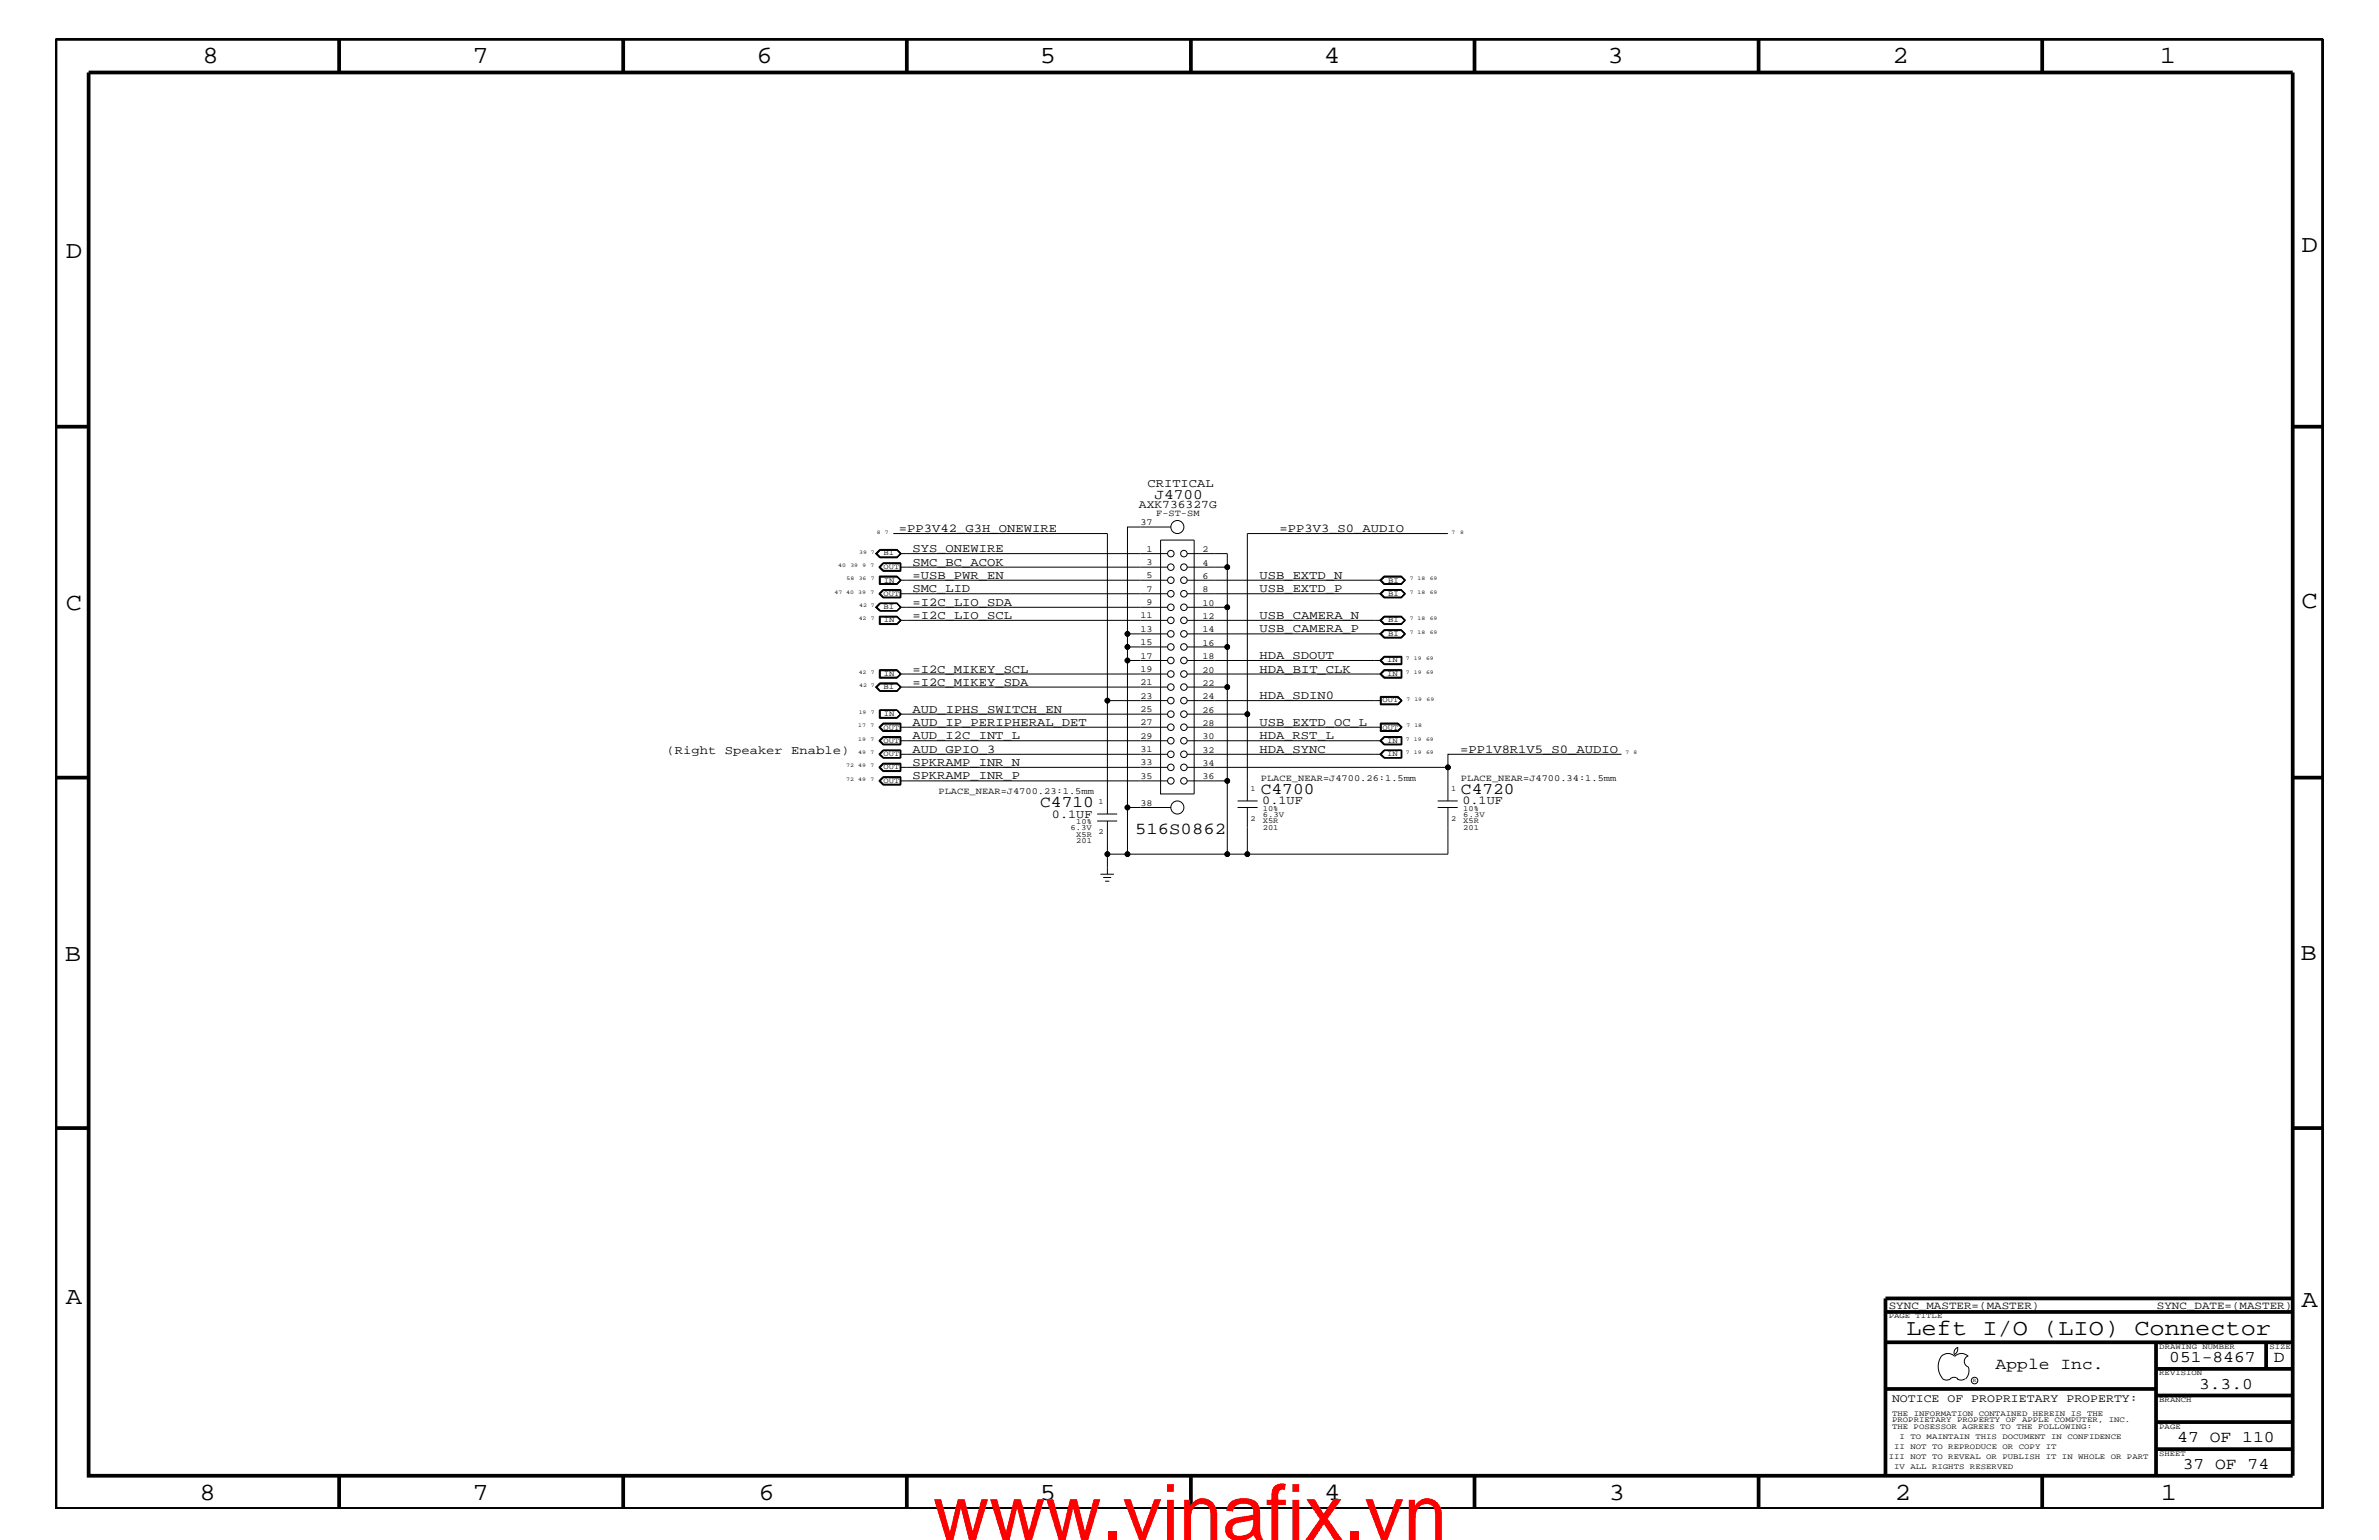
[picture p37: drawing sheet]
<svg xmlns="http://www.w3.org/2000/svg" width="432mm" height="279mm" viewBox="0 0 432 279" stroke-linecap="round" stroke-linejoin="round" font-family="sans-serif">
<defs><g id="words">
<text font-size="14.1" fill="#f00" x="169.3" y="279.4">www.vinafix.vn</text>
<g font-size="4.5">
<text x="36.7" y="11.5">8</text>
<text x="85.8" y="11.5">7</text>
<text x="137.3" y="11.5">6</text>
<text x="188.7" y="11.5">5</text>
<text x="240.3" y="11.5">4</text>
<text x="291.8" y="11.5">3</text>
<text x="343.5" y="11.5">2</text>
<text x="392" y="11.5">1</text>
<text x="11.9" y="46.8">D</text>
<text x="417.7" y="45.7">D</text>
<text x="11.9" y="110.6">C</text>
<text x="417.7" y="110.3">C</text>
<text x="11.8" y="174.3">B</text>
<text x="417.6" y="174.2">B</text>
<text x="11.9" y="236.7">A</text>
<text x="417.7" y="237.1">A</text>
<text x="36.2" y="272.1">8</text>
<text x="85.8" y="272.1">7</text>
<text x="137.7" y="272.1">6</text>
<text x="188.7" y="272.1">5</text>
<text x="240.4" y="272.1">4</text>
<text x="292" y="272.1">3</text>
<text x="343.9" y="272.1">2</text>
<text x="392.2" y="272.1">1</text>
</g>
<text font-size="4.1" x="346" y="242.3">Left I/O (LIO) Connector</text>
<g font-size="3">
<text x="188.8" y="146.5">C4710</text>
<text x="228.9" y="144">C4700</text>
<text x="265.2" y="144">C4720</text>
<text x="206" y="151.3">516S0862</text>
<text x="362.2" y="248.4">Apple Inc.</text>
<text x="393.7" y="247.1">051-8467</text>
<text x="399.2" y="252">3.3.0</text>
<text x="412.7" y="247.1">D</text>
<text x="395.2" y="261.6">47 OF 110</text>
<text x="396.2" y="266.6">37 OF 74</text>
</g>
<text font-size="2.6" x="209.5" y="90.5">J4700</text>
<g font-size="2.2">
<text x="208.3" y="88.3">CRITICAL</text>
<text x="163.2" y="96.5">=PP3V42_G3H_ONEWIRE</text>
<text x="165.6" y="100.2">SYS_ONEWIRE</text>
<text x="232.2" y="96.5">=PP3V3_S0_AUDIO</text>
<text x="165.6" y="107.5">SMC_LID</text>
<text x="165.6" y="102.6">SMC_BC_ACOK</text>
<text x="165.6" y="105">=USB_PWR_EN</text>
<text x="228.6" y="107.5">USB_EXTD_P</text>
<text x="228.6" y="105">USB_EXTD_N</text>
<text x="165.6" y="112.3">=I2C_LIO_SCL</text>
<text x="165.6" y="109.9">=I2C_LIO_SDA</text>
<text x="228.6" y="112.3">USB_CAMERA_N</text>
<text x="228.6" y="114.8">USB_CAMERA_P</text>
<text x="228.6" y="119.6">HDA_SDOUT</text>
<text x="165.6" y="122">=I2C_MIKEY_SCL</text>
<text x="165.6" y="124.4">=I2C_MIKEY_SDA</text>
<text x="228.6" y="122">HDA_BIT_CLK</text>
<text x="165.6" y="131.7">AUD_IP_PERIPHERAL_DET</text>
<text x="165.6" y="129.3">AUD_IPHS_SWITCH_EN</text>
<text x="228.6" y="126.9">HDA_SDIN0</text>
<text x="228.6" y="131.7">USB_EXTD_OC_L</text>
<text x="121" y="136.8">(Right Speaker Enable)</text>
<text x="165.6" y="136.6">AUD_GPIO_3</text>
<text x="165.6" y="134.1">AUD_I2C_INT_L</text>
<text x="228.6" y="134.1">HDA_RST_L</text>
<text x="228.6" y="136.6">HDA_SYNC</text>
<text x="265" y="136.6">=PP1V8R1V5_S0_AUDIO</text>
<text x="165.6" y="139">SPKRAMP_INR_N</text>
<text x="165.6" y="141.4">SPKRAMP_INR_P</text>
<text x="190.9" y="148.4">0.1UF</text>
<text x="229.1" y="145.9">0.1UF</text>
<text x="265.4" y="145.9">0.1UF</text>
</g>
<g font-size="2.1">
<text x="206.7" y="92.2">AXK736327G</text>
<text x="343.4" y="254.4">NOTICE OF PROPRIETARY PROPERTY:</text>
</g>
<g font-size="2">
<text x="342.8" y="237.4">SYNC_MASTER=(MASTER)</text>
<text x="391.5" y="237.4">SYNC_DATE=(MASTER)</text>
</g>
<g font-size="1.7">
<text x="207" y="95.2">37</text>
<text x="209.8" y="93.7">F-ST-SM</text>
<text x="208.1" y="100.1">1</text>
<text x="218.3" y="100.2">2</text>
<text x="208.1" y="102.5">3</text>
<text x="208.1" y="104.9">5</text>
<text x="208.1" y="107.4">7</text>
<text x="218.3" y="107.5">8</text>
<text x="218.3" y="105">6</text>
<text x="218.3" y="102.6">4</text>
<text x="207" y="112.2">11</text>
<text x="208.1" y="109.8">9</text>
<text x="218.3" y="109.9">10</text>
<text x="218.3" y="112.3">12</text>
<text x="207" y="114.7">13</text>
<text x="207" y="117">15</text>
<text x="207" y="119.5">17</text>
<text x="218.3" y="114.8">14</text>
<text x="218.3" y="117.2">16</text>
<text x="218.3" y="119.6">18</text>
<text x="207" y="124.3">21</text>
<text x="207" y="121.9">19</text>
<text x="218.3" y="124.4">22</text>
<text x="218.3" y="122">20</text>
<text x="207" y="126.8">23</text>
<text x="207" y="129.1">25</text>
<text x="207" y="131.6">27</text>
<text x="218.3" y="126.9">24</text>
<text x="218.3" y="129.3">26</text>
<text x="218.3" y="131.7">28</text>
<text x="207" y="136.4">31</text>
<text x="207" y="134.1">29</text>
<text x="218.3" y="136.6">32</text>
<text x="218.3" y="134.1">30</text>
<text x="207" y="141.3">35</text>
<text x="207" y="138.9">33</text>
<text x="218.3" y="139">34</text>
<text x="218.3" y="141.4">36</text>
<text x="228.9" y="141.7">PLACE_NEAR=J4700.26:1.5mm</text>
<text x="265.2" y="141.7">PLACE_NEAR=J4700.34:1.5mm</text>
<text x="170.3" y="144">PLACE_NEAR=J4700.23:1.5mm</text>
<text x="207" y="146.2">38</text>
</g>
<g font-size="1.4">
<text x="160.4" y="100.8">BI</text>
<text x="160.4" y="103.2">OUT</text>
<text x="160.4" y="105.7">IN</text>
<text x="252" y="105.7">BI</text>
<text x="160.4" y="110.5">BI</text>
<text x="160.4" y="108.1">OUT</text>
<text x="160.4" y="112.9">IN</text>
<text x="252" y="108.1">BI</text>
<text x="252" y="112.9">BI</text>
<text x="252" y="115.3">BI</text>
<text x="160.4" y="125.1">BI</text>
<text x="160.4" y="122.6">IN</text>
<text x="251.8" y="120.2">IN</text>
<text x="251.8" y="122.6">IN</text>
<text x="160.4" y="129.9">IN</text>
<text x="251" y="127.5">OUT</text>
<text x="160.4" y="132.4">OUT</text>
<text x="160.4" y="134.7">OUT</text>
<text x="160.4" y="137.2">OUT</text>
<text x="251" y="132.4">OUT</text>
<text x="251.8" y="134.7">IN</text>
<text x="251.8" y="137.2">IN</text>
<text x="160.4" y="139.6">OUT</text>
<text x="160.4" y="142">OUT</text>
<text x="227" y="143.5">1</text>
<text x="263.4" y="143.5">1</text>
<text x="195.3" y="149.5">10%</text>
<text x="199.4" y="145.9">1</text>
<text x="227" y="149">2</text>
<text x="229.2" y="149.4">X5R</text>
<text x="229.2" y="148.2">6.3V</text>
<text x="229.2" y="147.1">10%</text>
<text x="263.4" y="149">2</text>
<text x="265.6" y="147.1">10%</text>
<text x="265.6" y="148.2">6.3V</text>
<text x="265.6" y="149.4">X5R</text>
<text x="194.3" y="150.7">6.3V</text>
<text x="195.3" y="151.8">X5R</text>
<text x="195.3" y="153">201</text>
<text x="199.4" y="151.3">2</text>
<text x="229.2" y="150.7">201</text>
<text x="265.6" y="150.7">201</text>
<text x="342.8" y="239.2">PAGE TITLE</text>
<text x="391.9" y="244.7">DRAWING NUMBER</text>
<text x="411.9" y="244.7">SIZE</text>
<text x="391.9" y="249.5">REVISION</text>
<text x="343.4" y="256.8">THE INFORMATION CONTAINED HEREIN IS THE</text>
<text x="391.9" y="254.4">BRANCH</text>
<text x="343.4" y="259.3">THE POSESSOR AGREES TO THE FOLLOWING:</text>
<text x="343.4" y="258">PROPRIETARY PROPERTY OF APPLE COMPUTER, INC.</text>
<text x="343.8" y="262.9">II NOT TO REPRODUCE OR COPY IT</text>
<text x="344.8" y="261.1">I TO MAINTAIN THIS DOCUMENT IN CONFIDENCE</text>
<text x="391.9" y="259.3">PAGE</text>
<text x="342.8" y="264.7">III NOT TO REVEAL OR PUBLISH IT IN WHOLE OR PART</text>
<text x="343.8" y="266.6">IV ALL RIGHTS RESERVED</text>
<text x="391.9" y="264.1">SHEET</text>
</g>
<g font-size="1">
<text x="156" y="100.4">39 7</text>
<text x="159.2" y="96.8">8</text>
<text x="160.6" y="96.8">7</text>
<text x="263.5" y="96.8">7</text>
<text x="265" y="96.8">8</text>
<text x="151.5" y="107.7">47 40</text>
<text x="152.1" y="102.9">40</text>
<text x="153.7" y="105.3">58</text>
<text x="154.3" y="102.9">39</text>
<text x="155.8" y="107.7">39</text>
<text x="155.9" y="105.3">36</text>
<text x="156.5" y="102.9">9</text>
<text x="158" y="102.9">7</text>
<text x="158" y="107.7">7</text>
<text x="158.1" y="105.3">7</text>
<text x="255.9" y="105.3">7</text>
<text x="255.9" y="107.7">7</text>
<text x="257.3" y="105.3">18</text>
<text x="257.3" y="107.7">18</text>
<text x="259.5" y="105.3">69</text>
<text x="259.5" y="107.7">69</text>
<text x="155.9" y="112.6">42</text>
<text x="156" y="110.2">42 7</text>
<text x="158.1" y="112.6">7</text>
<text x="255.9" y="112.6">7</text>
<text x="257.3" y="112.6">18</text>
<text x="259.5" y="112.6">69</text>
<text x="255.2" y="119.8">7</text>
<text x="255.9" y="115">7</text>
<text x="256.6" y="119.8">19</text>
<text x="257.3" y="115">18</text>
<text x="258.8" y="119.8">69</text>
<text x="259.5" y="115">69</text>
<text x="155.9" y="122.3">42</text>
<text x="156" y="124.7">42 7</text>
<text x="158.1" y="122.3">7</text>
<text x="255.2" y="122.3">7</text>
<text x="256.6" y="122.3">19</text>
<text x="258.8" y="122.3">69</text>
<text x="155.8" y="131.9">17</text>
<text x="155.9" y="129.6">19</text>
<text x="158" y="131.9">7</text>
<text x="158.1" y="129.6">7</text>
<text x="255.3" y="127.1">7</text>
<text x="255.3" y="131.9">7</text>
<text x="256.7" y="127.1">19</text>
<text x="256.7" y="131.9">18</text>
<text x="258.9" y="127.1">69</text>
<text x="155.8" y="134.4">19</text>
<text x="155.8" y="136.8">49</text>
<text x="158" y="134.4">7</text>
<text x="158" y="136.8">7</text>
<text x="255.2" y="134.4">7</text>
<text x="255.2" y="136.8">7</text>
<text x="256.6" y="134.4">19</text>
<text x="256.6" y="136.8">19</text>
<text x="258.8" y="134.4">69</text>
<text x="258.8" y="136.8">69</text>
<text x="295.1" y="136.8">7</text>
<text x="296.5" y="136.8">8</text>
<text x="153.6" y="139.2">72</text>
<text x="153.6" y="141.7">72</text>
<text x="155.8" y="139.2">49</text>
<text x="155.8" y="141.7">49</text>
<text x="158" y="139.2">7</text>
<text x="158" y="141.7">7</text>
<text x="358.1" y="250.7">R</text>
</g>
</g></defs>
<g fill="none" stroke="#000" stroke-width=".18">
<path d="M159.7 99.8h3.1l.7 .6-.7 .7h-3.1l-.7-.7zM159.8 99.8h3l.7 .6-.7 .7h-3l-.7-.7zM162.1 96.8h38.9v50.9M210.7 98h6v46h-6zM212.5 95.6h-7.9v19.4M262.8 96.8h-36.4v32.8h-10.9M158.9 100.4l.8-.7h3.1l.8 .7-.8 .8h-3.1zM159.5 102.9l.8-.8h3.2v1.6h-3.2zM159.5 107.7l.8-.7h3.2v1.5h-3.2zM159.6 104.5h3.2l.8 .8-.8 .7h-3.2zM159.6 111.8h3.2l.8 .8-.8 .7h-3.2zM159.7 109.4h3.1l.7 .8"/>
<path d="M159.7 109.4h3.1l.8 .8-.8 .7h-3.1M159.7 109.4l-.8 .8 .8 .7M159.7 109.4l-.7 .8 .7 .7M159.7 111.9h3.1l.7 .7-.7 .6h-3.1zM159.7 104.7h3.1M159.8 109.5h3l.6 .7h48.4M159.8 109.5h3l.7 .7M159.8 109.5l-.7 .7 .7 .6M159.8 109.5l-.6 .7 .6 .6M159.8 104.7v1.2h3l.6-.6M159.8 112h3l.6 .6-.6 .5h-3zM160.3 102.1l-.7 .8 .7 .7h3.2"/>
<path d="M160.4 102.2l-.6 .7 .6 .6M160.4 102.2l-.7 .7 .7 .6M160.4 102.2h3v1.3h-3M160.4 107l-.7 .7 .7 .7M162.8 104.7l.7 .6M162.8 104.7l.6 .6M163.4 110.2l-.6 .6h-3M163.4 100.4l-.6 .6h-3l-.6-.6 .6-.5h3l.6 .5h48.4M163.4 107.1h-3l-.6 .6 .6 .6h3M163.4 102.9h48.4M163.4 105.3h48.4M163.4 107.7h48.4"/>
<path d="M163.4 112.6h48.4M163.4 107v1.4M163.5 110.2l-.7 .6h-3M163.5 110.2l-.7 .7h-3.1M163.5 105.3l-.7 .6h-3.1M163.5 105.3l-.7 .7M163.5 105.3l-.7-.7h-3.1v1.4M163.5 107h-3.2l-.7 .7 .7 .7h3.2M211.8 119.8h-7.2v26.7M211.8 117.4h-7.2v2.4M211.8 115h-7.2v2.4M215.5 102.9h7.3"/>
<path d="M215.5 105.3h35.2M215.5 107.7h35.2M215.5 110.2h7.3M215.5 100.4h7.3v54.6M215.5 112.6h35.2M215.5 115h35.2M215.5 117.4h7.3M215.5 119.8h35.2M250.5 112.6l.7-.7h3.1l.7 .7-.7 .6h-3.1zM250.6 107.7l.7-.7h3l.7 .7-.7 .7h-3zM250.6 112.6l.7-.7h3l.7 .7-.7 .6h-3zM250.6 115l.7-.7h3l.7 .7-.7 .7h-3z"/>
<path d="M250.7 105.3l.6-.6h3l.6 .6-.6 .6h-3zM250.7 107.7l.6-.6h3l.6 .6-.6 .6h-3zM250.7 112.6l.6-.6h3l.6 .6-.6 .5h-3zM250.7 115l.6-.6h3l.6 .6-.6 .6h-3zM251.2 104.5h3.1l.8 .8-.8 .7h-3.1l-.8-.7zM251.2 107h3.1l.7 .7-.7 .7h-3.1l-.7-.7zM251.2 107h3.1l.8 .7-.8 .8h-3.1l-.8-.8zM251.2 111.8h3.1l.8 .8-.8 .7h-3.1l-.8-.7zM251.2 114.3h3.1l.7 .7-.7 .7h-3.1l-.7-.7zM251.2 114.2h3.1l.8 .8-.8 .8h-3.1l-.8-.8zM251.2 119.1h3.2v1.5h-3.2l-.8-.8zM251.3 104.7h3l.7 .6"/>
<path d="M251.3 104.7l-.7 .6 .7 .6h3l.7-.6M251.3 119.2l-.7 .6 .7 .7M254.3 119.2h-3l-.6 .6 .6 .6h3M254.3 119.2v1.3M254.4 119.2h-3.2l-.7 .6 .7 .7h3.2M255 105.3l-.7-.7h-3.1l-.7 .7 .7 .7M255 105.3l-.7 .7h-3.1M158.9 124.7l.8-.8h3.1l.8 .8-.8 .7h-3.1zM159.5 134.4l.8-.8h3.2v1.6h-3.2zM159.5 139.2l.8-.7h3.2v1.5h-3.2zM159.6 121.5h3.2l.8 .8-.8 .7h-3.2zM159.6 128.8h3.2l.8 .8-.8 .7h-3.2z"/>
<path d="M159.7 122.9h3.1M159.7 121.5v1.5h3.1l.7-.7M159.7 121.6h3.1l.7 .7M159.7 131.9l.7-.6h3v1.3h-3zM159.7 128.8v1.4h3.1l.7-.6M159.7 130.2h3.1M159.7 128.9h3.1M159.8 124.1h3l.6 .6h48.4M159.8 124.1h3l.7 .6M159.8 124.1l-.7 .6 .7 .6M159.8 124.1l-.6 .6 .6 .6M159.8 128.9v1.3"/>
<path d="M160.3 136.1h3.2v1.4h-3.2M160.3 131.2h3.2v1.5h-3.2l-.8-.8zM160.3 136.1l-.8 .7 .8 .7M160.3 136.1l-.7 .7 .7 .7M160.4 131.3l-.6 .6 .6 .6h3M160.4 136.2l-.6 .6 .6 .6M160.4 136.2h3v1.2h-3M160.4 133.7l-.7 .7 .7 .7M160.4 136.2l-.7 .6 .7 .6M160.4 138.5l-.7 .7 .7 .7M162.8 121.5l.7 .8M162.8 128.8l.7 .8"/>
<path d="M162.8 128.9l.7 .7M162.8 128.9l.6 .7M163.4 133.8h-3l-.6 .6 .6 .6h3M163.4 138.6h-3l-.6 .6 .6 .6h3M163.4 124.7l-.6 .6h-3M163.4 122.3h48.4M163.4 129.6h48.4M163.4 131.9h48.4M163.4 134.4h48.4M163.4 139.2h48.4M163.4 136.8h48.4M163.4 122.3l-.6-.6h-3v1.2"/>
<path d="M163.4 122.3l-.6 .6M163.4 129.6l-.6 .6M163.4 133.7v1.4M163.4 138.5v1.4M163.5 124.7l-.7 .6h-3M163.5 124.7l-.7-.7h-3.1l-.7 .7 .7 .7M163.5 124.7l-.7 .7h-3.1M163.5 133.7h-3.2l-.7 .7 .7 .7h3.2M163.5 131.3h-3.2l-.7 .6 .7 .8M163.5 122.3l-.7 .6M163.5 129.6l-.7 .6M163.5 138.5h-3.2l-.7 .7 .7 .7h3.2"/>
<path d="M201 127.1h10.8M215.5 139.2h47.3v6.1M215.5 122.3h35.2M215.5 124.7h7.3M215.5 127.1h35.2M215.5 131.9h35.2M215.5 134.4h35.2M215.5 136.8h35.2M226.4 129.6v15.7M250.5 126.4h3.2l.8 .7-.8 .8h-3.2zM250.5 131.2h3.2l.8 .7-.8 .8h-3.2zM250.6 122.3l.7-.7h3v1.3h-3z"/>
<path d="M250.6 132.7v-1.4h3.1l.7 .6-.7 .8M250.6 131.3h3.1l.6 .6M250.7 126.5h3l.6 .6-.6 .6h-3zM250.7 131.3v1.2h3l.6-.6M251.2 121.5h3.2v1.5h-3.2l-.8-.7zM251.2 133.6h3.2v1.6h-3.2l-.8-.8zM251.2 136.1h3.2v1.4h-3.2M251.2 121.5l-.7 .8 .7 .7h3.2M251.2 136.1l-.8 .7 .8 .7M251.2 136.1l-.7 .7 .7 .7M251.3 136.2l-.6 .6 .6 .6M251.3 136.2h3v1.2h-3"/>
<path d="M251.3 133.7l-.7 .7 .7 .7M251.3 136.2l-.7 .6 .7 .6M253.7 131.3l.6 .6M253.7 126.4h-3.1v1.4h3.1M253.7 126.4l.7 .7-.7 .7M253.7 126.4l.6 .7M254.3 121.7h-3l-.6 .6 .6 .6M254.3 133.8h-3l-.6 .6 .6 .6h3M254.3 133.7v1.4M254.3 127.1l-.6 .7M254.3 131.9l-.6 .7h-3.1M254.4 133.7h-3.2l-.7 .7 .7 .7h3.2"/>
<path d="M294.3 136.8h-31.5v2.4M160.3 140.9h3.2v1.5h-3.2l-.8-.7zM160.4 141l-.7 .7 .7 .7M163.4 141.1h-3l-.6 .6 .6 .6h3M163.4 141.7h48.4M163.4 141v1.4M163.5 141h-3.2l-.7 .7 .7 .7h3.2M199.1 149h3.7M199.1 147.7h3.7M199.7 158.6h2.5M200.2 159.2h1.5M200.6 159.9h.7"/>
<path d="M201 155v3.6M212.5 146.5h-7.9v8.5h-3.6v-6M215.5 141.7h7.3M224.6 146.5h3.7M224.6 145.3h3.7M226.4 146.5v8.5h-21.8M260.9 146.5h3.7M260.9 145.3h3.7M262.8 146.5v8.5h-36.4M352.3 246.1a1.69 1.69 0 0 1 2.5 0 1.72 1.72 0 0 1 2.4 0M352.4 246a3.2 3.2 0 0 0 .4 4.3l.8 .1 .4-.2M354 250.2l.7-.3 .7 .3"/>
<path d="M355.2 250.2l.7 .2 .7-.2M355.3 244.4v.3a1.18 1.18 0 0 1-.6 1.1M355.4 244.4a.99 .99 0 0 0-.6 1.4M357.2 246a1.04 1.04 0 0 0-.7 1 1.04 1.04 0 0 0 .7 1M357.3 248l.1 .7a2.11 2.11 0 0 1-.6 1.5"/>
<circle cx="213.7" cy="95.6" r="1.19"/>
<circle cx="204.6" cy="119.8" r=".42"/>
<circle cx="204.6" cy="117.4" r=".42"/>
<circle cx="204.6" cy="115" r=".42"/>
<circle cx="212.5" cy="107.7" r=".59"/>
<circle cx="212.5" cy="100.4" r=".59"/>
<circle cx="212.5" cy="117.4" r=".59"/>
<circle cx="212.5" cy="110.2" r=".59"/>
<circle cx="212.5" cy="119.8" r=".59"/>
<circle cx="212.5" cy="102.9" r=".59"/>
<circle cx="212.5" cy="112.6" r=".59"/>
<circle cx="212.5" cy="105.3" r=".59"/>
<circle cx="212.5" cy="115" r=".59"/>
<circle cx="214.9" cy="110.2" r=".59"/>
<circle cx="214.9" cy="107.7" r=".59"/>
<circle cx="214.9" cy="117.4" r=".59"/>
<circle cx="214.9" cy="100.4" r=".59"/>
<circle cx="214.9" cy="112.6" r=".59"/>
<circle cx="214.9" cy="119.8" r=".59"/>
<circle cx="214.9" cy="102.9" r=".59"/>
<circle cx="214.9" cy="105.3" r=".59"/>
<circle cx="214.9" cy="115" r=".59"/>
<circle cx="222.8" cy="110.2" r=".42"/>
<circle cx="222.8" cy="117.4" r=".42"/>
<circle cx="222.8" cy="102.9" r=".42"/>
<circle cx="201" cy="127.1" r=".42"/>
<circle cx="212.5" cy="124.7" r=".59"/>
<circle cx="212.5" cy="127.1" r=".59"/>
<circle cx="212.5" cy="134.4" r=".59"/>
<circle cx="212.5" cy="136.8" r=".59"/>
<circle cx="212.5" cy="129.6" r=".59"/>
<circle cx="212.5" cy="122.3" r=".59"/>
<circle cx="212.5" cy="139.2" r=".59"/>
<circle cx="212.5" cy="131.9" r=".59"/>
<circle cx="214.9" cy="124.7" r=".59"/>
<circle cx="214.9" cy="127.1" r=".59"/>
<circle cx="214.9" cy="134.4" r=".59"/>
<circle cx="214.9" cy="136.8" r=".59"/>
<circle cx="214.9" cy="122.3" r=".59"/>
<circle cx="214.9" cy="129.6" r=".59"/>
<circle cx="214.9" cy="139.2" r=".59"/>
<circle cx="214.9" cy="131.9" r=".59"/>
<circle cx="222.8" cy="124.7" r=".42"/>
<circle cx="226.4" cy="129.6" r=".42"/>
<circle cx="262.8" cy="139.2" r=".42"/>
<circle cx="201" cy="155" r=".42"/>
<circle cx="204.6" cy="155" r=".42"/>
<circle cx="204.6" cy="146.5" r=".42"/>
<circle cx="212.5" cy="141.7" r=".59"/>
<circle cx="213.7" cy="146.5" r="1.19"/>
<circle cx="214.9" cy="141.7" r=".59"/>
<circle cx="222.8" cy="155" r=".42"/>
<circle cx="222.8" cy="141.7" r=".42"/>
<circle cx="226.4" cy="155" r=".42"/>
<circle cx="358.4" cy="250.5" r=".59"/>
</g>
<g fill="none" stroke="#000" stroke-width=".68" stroke-linecap="butt">
<path d="M10.1 7.1h411.5v266.7h-411.5zM16.1 13.2h400v254.5h-400zM61.6 7.1v6.1M113.1 7.1v6.1M164.6 7.1v6.1M216.2 7.1v6.1M267.6 7.1v6.1M319.2 7.1v6.1M370.7 7.1v6.1M10.1 77.4h6M416.1 77.4h5.5M10.1 141.1h6"/>
<path d="M416.1 141.1h5.5M10.1 204.7h6M416.1 204.7h5.5M342.2 238h73.9M416.1 235.6h-73.9v32.1M342.2 243.5h73.9M342.2 252h49.1M391.3 243.5v24.2M391.3 258h24.8M391.3 253.2h24.8M391.3 248.4h24.8M411.3 243.5v4.9"/>
<path d="M61.6 267.7v6.1M113.1 267.7v6.1M164.6 267.7v6.1M216.2 268v5.8M267.6 267.7v6.1M319.2 267.7v6.1M370.7 267.7v6.1M391.3 262.9h24.8"/>
</g>
<g fill="#000">
<circle cx="204.6" cy="119.8" r=".42"/>
<circle cx="204.6" cy="117.4" r=".42"/>
<circle cx="204.6" cy="115" r=".42"/>
<circle cx="222.8" cy="110.2" r=".42"/>
<circle cx="222.8" cy="117.4" r=".42"/>
<circle cx="222.8" cy="102.9" r=".42"/>
<circle cx="201" cy="127.1" r=".42"/>
<circle cx="222.8" cy="124.7" r=".42"/>
<circle cx="226.4" cy="129.6" r=".42"/>
<circle cx="262.8" cy="139.2" r=".42"/>
<circle cx="201" cy="155" r=".42"/>
<circle cx="204.6" cy="155" r=".42"/>
<circle cx="204.6" cy="146.5" r=".42"/>
<circle cx="222.8" cy="155" r=".42"/>
<circle cx="222.8" cy="141.7" r=".42"/>
<circle cx="226.4" cy="155" r=".42"/>
</g>
<use href="#words"/>
</svg>
